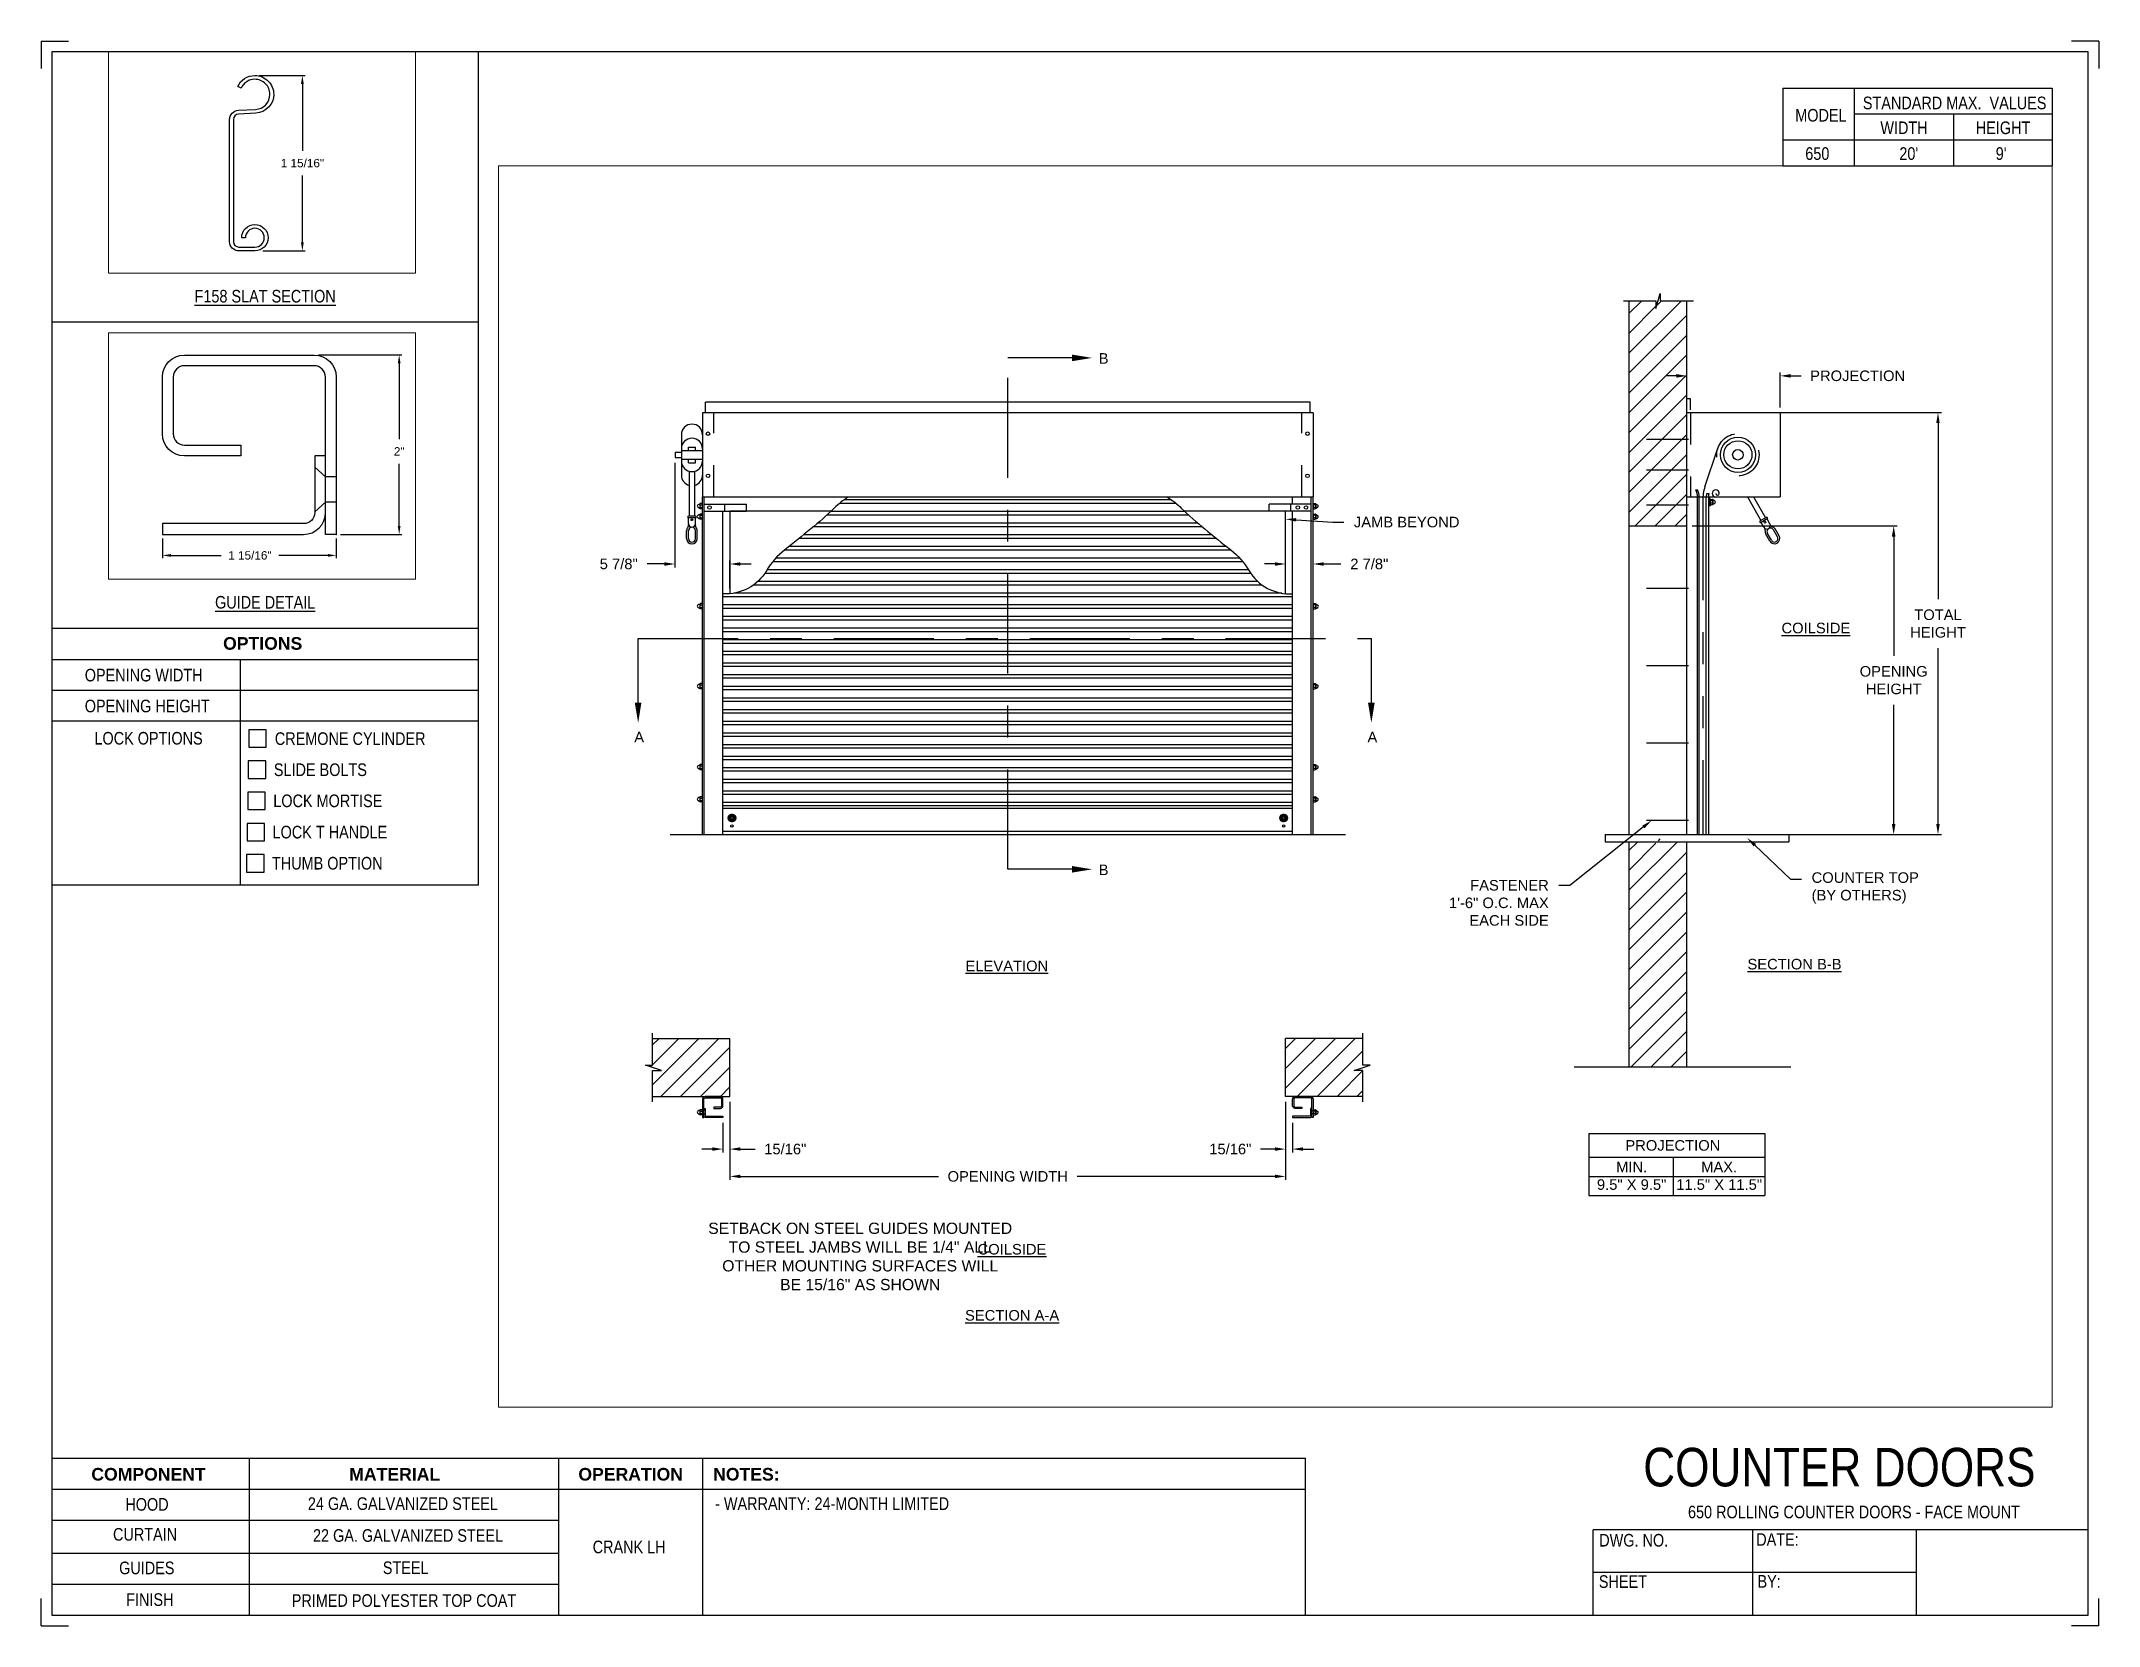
# Paper-space layout '650 CRANK LH' of a CAD drawing. Header units: inches. Extents: x 0.1 to 10.9, y 0.1 to 8.4.
# The model-space entities are those that its viewports show. They can reach past a viewport. Long polylines and large blocks are cut down to what shows.
import ezdxf
from ezdxf import colors
from ezdxf.entities.mleader import LeaderData, LeaderLine
from ezdxf.math import Vec2, Vec3

# ---------------------------------------------------------------- set-up
doc = ezdxf.new("R2010")
doc.units = ezdxf.units.IN
doc.header["$LTSCALE"] = 0.25
doc.header["$MEASUREMENT"] = 0
for name, pattern in [('CENTER', [2, 1.25, -0.25, 0.25, -0.25]), ('CENTER2', [1.125, 0.75, -0.125, 0.125, -0.125]), ('HIDDEN', [0.375, 0.25, -0.125]), ('HIDDEN2', [0.1875, 0.125, -0.0625]), ('PHANTOM', [2.5, 1.25, -0.25, 0.25, -0.25, 0.25, -0.25])]:
    doc.linetypes.add(name, pattern=pattern)
for name, color, linetype in [('ANNOTATIONS', 1, 'Continuous'), ('CRANK LH', 7, 'Continuous'), ('DETAILS', 4, 'Continuous'), ('SECTION CUTS', 6, 'CENTER'), ('TITLE BLOCK', 7, 'Continuous')]:
    doc.layers.add(name, color=color, linetype=linetype)
doc.styles.add('ARIAL', font='arial.ttf', dxfattribs={"height": 0.09375})
doc.styles.add('CADdetails-DIMENSIONS', font='ARIALN.TTF', dxfattribs={"height": 2.38})
doc.styles.get("Standard").update_dxf_attribs({"font": 'romans.shx'})
doc.dimstyles.new('ARIAL', dxfattribs={"dimtxt": 0.09375, "dimasz": 0.09375, "dimexe": 0.03125, "dimexo": 0.046875, "dimgap": 0.09, "dimtad": 0, "dimtih": 1, "dimtoh": 1, "dimdec": 4, "dimzin": 0, "dimdsep": 46, "dimlunit": 4, "dimtxsty": 'ARIAL', "dimcen": 0.09, "dimadec": 0, "dimazin": 0, "dimtfac": 1, "dimtdec": 4, "dimtix": 1, "dimtofl": 0, "dimtmove": 0, "dimatfit": 3, "dimfxl": 0.18, "dimfrac": 2, "dimtolj": 1, "dimtzin": 0, "dimarcsym": 0})
doc.dimstyles.new('STANDARD$0', dxfattribs={"dimtxt": 0.09375, "dimasz": 0.09375, "dimexe": 0.03125, "dimexo": 0.046875, "dimgap": 0.09, "dimtad": 0, "dimtih": 1, "dimtoh": 1, "dimdec": 4, "dimzin": 0, "dimdsep": 46, "dimtxsty": 'ARIAL', "dimcen": 0.09, "dimadec": 0, "dimazin": 0, "dimtfac": 1, "dimtdec": 4, "dimtofl": 0, "dimtmove": 0, "dimatfit": 1, "dimfxl": 1, "dimtolj": 1, "dimtzin": 0, "dimarcsym": 0})
pattern_1 = [(45, (-17.93396, -18.00192), (-0.088388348, 0.088388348), [])]
pattern_2 = [(45, (-18.69422, -18.00192), (-0.08838835, 0.08838835), [])]

psp = doc.layouts.new('650 CRANK LH')

# ---------------------------------------------------------------- texts
at = {"layer": 'TITLE BLOCK', "attachment_point": 2, "style": 'CADdetails-DIMENSIONS'}
for s, width, insert, char_height in [('MODEL', 0.28815, (9.45, 8.068), 0.0664), ('STANDARD MAX.  VALUES', 1.75949, (10.155, 8.133), 0.06641), ('WIDTH', 0.42908, (9.888, 8.002), 0.0664), ('HEIGHT', 0.42908, (10.41, 8.002), 0.0664), ('\\pxqc;650', 0.29952, (9.431, 7.866), 0.0664)]:
    psp.add_mtext_dynamic_manual_height_columns(s, width=width, gutter_width=1.363, heights=[0], dxfattribs=dict(at, insert=insert, char_height=char_height))
at = {"layer": 'TITLE BLOCK', "style": 'CADdetails-DIMENSIONS'}
for s, insert, char_height, width, attachment_point in [("20'", (9.913, 7.866), 0.0664, 1.75949, 2), ("9'", (10.4, 7.866), 0.0664, 1.75949, 2), ('{\\LF158 SLAT SECTION}', (1.248, 7.114), 0.06641, 1.75949, 2), ('{\\LGUIDE DETAIL}', (1.248, 5.5), 0.06641, 1.75949, 2), ('{\\fArial|b1|i0|c0|p34;OPTIONS}', (1.235, 5.283), 0.06641, 1.75949, 2), ('OPENING WIDTH', (0.297, 5.116), 0.06641, 1.30693, 1), ('OPENING HEIGHT', (0.297, 4.953), 0.06641, 1.30693, 1), ('LOCK OPTIONS', (0.348, 4.783), 0.06641, 1.30693, 1), ('CREMONE CYLINDER', (1.299, 4.781), 0.06641, 1.23928, 1), ('SLIDE BOLTS', (1.294, 4.617), 0.06641, 1.53035, 1), ('LOCK MORTISE', (1.291, 4.453), 0.06641, 1.53035, 1), ('LOCK T HANDLE', (1.287, 4.288), 0.06641, 1.53035, 1), ('THUMB OPTION', (1.284, 4.124), 0.06641, 1.53035, 1), ('\\A1;\\pxqc;COUNTER DOORS', (10.642, 1.008), 0.20312, 2.1897, 3), ('{\\fArial|b1|i0|c0|p34;COMPONENT}', (0.633, 0.902), 0.06641, 1.75949, 2), ('{\\fArial|b1|i0|c0|p34;MATERIAL}', (1.931, 0.902), 0.06641, 1.75949, 2), ('{\\fArial|b1|i0|c0|p34;OPERATION}', (3.175, 0.902), 0.06641, 1.75949, 2), ('{\\fArial|b1|i0|c0|p34;NOTES:}', (3.785, 0.902), 0.06641, 1.75949, 2), ('HOOD', (0.625, 0.743), 0.0664, 1.75949, 2), ('  24 GA. GALVANIZED STEEL', (1.953, 0.747), 0.06641, 1.75949, 2), ('\\pxql,t2;- WARRANTY: 24-MONTH LIMITED', (5.176, 0.747), 0.06641, 3.11182, 2), ('650 ROLLING COUNTER DOORS - FACE MOUNT', (9.624, 0.703), 0.06641, 2.79915, 2), ('CURTAIN', (0.615, 0.585), 0.0664, 1.75949, 2), ('  22 GA. GALVANIZED STEEL', (1.98, 0.579), 0.06641, 1.75949, 2), ('DWG. NO.', (8.463, 0.554), 0.0664, 1.75949, 2), ('DATE:', (9.221, 0.558), 0.0664, 1.75949, 2), ('\\P\\PCRANK LH', (3.167, 0.74), 0.0664, 1.75949, 2), ('GUIDES', (0.624, 0.408), 0.0664, 1.75949, 2), ('STEEL', (1.989, 0.409), 0.0664, 1.75949, 2), ('SHEET', (8.406, 0.336), 0.0664, 1.75949, 2), ('BY:', (9.177, 0.337), 0.0664, 1.75949, 2), ('FINISH', (0.64, 0.241), 0.0664, 1.75949, 2), ('PRIMED POLYESTER TOP COAT', (1.98, 0.236), 0.06641, 1.75949, 2)]:
    psp.add_mtext(s, dxfattribs=dict(at, insert=insert, char_height=char_height, width=width, attachment_point=attachment_point))

msp = doc.modelspace()

# ---------------------------------------------------------------- texts
at = {"layer": 'ANNOTATIONS', "char_height": 0.09375, "attachment_point": 2, "style": 'ARIAL'}
for s, insert, width in [('{\\LCOILSIDE}', (186.74487, 242.19346), 1.3823677), ('{\\LELEVATION}', (179.55534, 239.18997), 3.0834986), ('{\\LSECTION B-B}', (186.55482, 239.20594), 1.3823677), ('{\\LCOILSIDE}', (179.60081, 236.6719), 1.3823677), ('{\\LSECTION A-A}', (179.60195, 236.08446), 1.3823677)]:
    msp.add_mtext(s, dxfattribs=dict(at, insert=insert, width=width))
for s, width, insert in [('PROJECTION ', 1.7594917, (185.47357, 237.59496)), ('MIN.\\P9.5" X 9.5" ', 0.6711642, (185.10754, 237.40297)), ('MAX.\\P11.5" X 11.5"', 0.7869326, (185.88519, 237.40297))]:
    msp.add_mtext_dynamic_manual_height_columns(s, width=width, gutter_width=1.36268, heights=[0], dxfattribs=dict(at, insert=insert))
at = {"layer": 'ANNOTATIONS', "linetype": 'Continuous', "insert": (176.90145, 236.86112), "char_height": 0.1, "attachment_point": 1, "style": 'ARIAL'}
msp.add_mtext('\\pxqc;SETBACK ON STEEL GUIDES MOUNTED\\PTO STEEL JAMBS WILL BE 1/4" ALL\\POTHER MOUNTING SURFACES WILL\\PBE 15/16" AS SHOWN', dxfattribs=at)
at = {"layer": 'SECTION CUTS', "style": 'ARIAL'}
for s, p in [('B', (180.37124, 244.49605)), ('A', (176.24391, 241.13043)), ('A', (182.75987, 241.13043)), ('B', (180.37124, 239.95033))]:
    msp.add_text(s, height=0.09375, dxfattribs=at).set_placement(p)

# ---------------------------------------------------------------- blocks, each defined once
blk = doc.blocks.new('*D5')
at = {"layer": 'ANNOTATIONS', "color": 0, "lineweight": -2, "transparency": 16777216}
for p, q in [((170.877, 254.326), (170.877, 254.107)), ((172.814, 254.326), (172.814, 254.107)), ((170.971, 254.138), (171.53, 254.138)), ((172.721, 254.138), (172.173, 254.138))]:
    blk.add_line(p, q, dxfattribs=at)
at = {"layer": 'ANNOTATIONS', "color": 0, "transparency": 16777216}
for points in [[(170.971, 254.154), (170.971, 254.123), (170.877, 254.138)], [(172.721, 254.154), (172.721, 254.123), (172.814, 254.138)]]:
    blk.add_solid(points, dxfattribs=at)
at = {"layer": 'defpoints', "color": 0, "transparency": 16777216}
for p in [(170.877, 254.373), (172.814, 254.373), (170.877, 254.138)]:
    blk.add_point(p, dxfattribs=at)
at = {"layer": 'ANNOTATIONS', "color": 0, "transparency": 16777216, "insert": (171.852, 254.138), "char_height": 0.09375, "attachment_point": 5, "style": 'ARIAL'}
blk.add_mtext('\\A1;1 15/16"', dxfattribs=at)
blk = doc.blocks.new('*D6')
at = {"layer": 'ANNOTATIONS', "color": 0, "lineweight": -2, "transparency": 16777216}
for p, q in [((172.616, 256.373), (173.547, 256.373)), ((173.516, 256.279), (173.516, 255.435)), ((173.516, 254.466), (173.516, 255.161)), ((172.861, 254.373), (173.547, 254.373))]:
    blk.add_line(p, q, dxfattribs=at)
at = {"layer": 'ANNOTATIONS', "color": 0, "transparency": 16777216}
for points in [[(173.5, 256.279), (173.531, 256.279), (173.516, 256.373)], [(173.5, 254.466), (173.531, 254.466), (173.516, 254.373)]]:
    blk.add_solid(points, dxfattribs=at)
at = {"layer": 'defpoints', "color": 0, "transparency": 16777216}
for p in [(172.569, 256.373), (173.516, 256.373), (172.814, 254.373)]:
    blk.add_point(p, dxfattribs=at)
at = {"layer": 'ANNOTATIONS', "color": 0, "transparency": 16777216, "insert": (173.516, 255.298), "char_height": 0.0938, "attachment_point": 5, "style": 'ARIAL'}
blk.add_mtext('\\A1;2"', dxfattribs=at)
blk = doc.blocks.new('*D19')
at = {"layer": 'ANNOTATIONS', "color": 0, "lineweight": -2, "transparency": 16777216}
for p, q in [((177.094, 237.936), (177.094, 237.241)), ((182.032, 237.936), (182.032, 237.241)), ((177.188, 237.272), (178.947, 237.272)), ((181.938, 237.272), (180.18, 237.272))]:
    blk.add_line(p, q, dxfattribs=at)
at = {"layer": 'ANNOTATIONS', "color": 0, "transparency": 16777216}
for points in [[(177.188, 237.288), (177.188, 237.257), (177.094, 237.272)], [(181.938, 237.288), (181.938, 237.257), (182.032, 237.272)]]:
    blk.add_solid(points, dxfattribs=at)
at = {"layer": 'defpoints', "color": 0, "transparency": 16777216}
for p in [(177.094, 237.982), (182.032, 237.982), (182.032, 237.272)]:
    blk.add_point(p, dxfattribs=at)
at = {"layer": 'ANNOTATIONS', "color": 0, "transparency": 16777216, "insert": (179.563, 237.272), "char_height": 0.09375, "width": 2.38041, "attachment_point": 5, "style": 'ARIAL'}
blk.add_mtext('\\A1;OPENING WIDTH', dxfattribs=at)
blk = doc.blocks.new('*D17')
at = {"layer": 'ANNOTATIONS', "color": 0, "lineweight": -2, "transparency": 16777216}
for p, q in [((182.032, 237.936), (182.032, 237.484)), ((182.094, 237.748), (182.094, 237.484)), ((181.938, 237.515), (181.808, 237.515)), ((182.188, 237.515), (182.282, 237.515))]:
    blk.add_line(p, q, dxfattribs=at)
at = {"layer": 'ANNOTATIONS', "color": 0, "transparency": 16777216}
for points in [[(181.938, 237.531), (181.938, 237.5), (182.032, 237.515)], [(182.188, 237.531), (182.188, 237.5), (182.094, 237.515)]]:
    blk.add_solid(points, dxfattribs=at)
at = {"layer": 'defpoints', "color": 0, "transparency": 16777216}
for p in [(182.032, 237.982), (182.094, 237.795), (182.094, 237.515)]:
    blk.add_point(p, dxfattribs=at)
at = {"layer": 'ANNOTATIONS', "color": 0, "transparency": 16777216, "insert": (181.541, 237.515), "char_height": 0.0938, "attachment_point": 5, "style": 'ARIAL'}
blk.add_mtext('\\A1;15/16"', dxfattribs=at)
blk = doc.blocks.new('*D18')
at = {"layer": 'ANNOTATIONS', "color": 0, "lineweight": -2, "transparency": 16777216}
for p, q in [((177.094, 237.936), (177.094, 237.484)), ((177.032, 237.748), (177.032, 237.484)), ((176.938, 237.515), (176.844, 237.515)), ((177.188, 237.515), (177.319, 237.515))]:
    blk.add_line(p, q, dxfattribs=at)
at = {"layer": 'ANNOTATIONS', "color": 0, "transparency": 16777216}
for points in [[(176.938, 237.531), (176.938, 237.5), (177.032, 237.515)], [(177.188, 237.531), (177.188, 237.5), (177.094, 237.515)]]:
    blk.add_solid(points, dxfattribs=at)
at = {"layer": 'defpoints', "color": 0, "transparency": 16777216}
for p in [(177.094, 237.982), (177.032, 237.795), (177.032, 237.515)]:
    blk.add_point(p, dxfattribs=at)
at = {"layer": 'ANNOTATIONS', "color": 0, "transparency": 16777216, "insert": (177.586, 237.515), "char_height": 0.0938, "attachment_point": 5, "style": 'ARIAL'}
blk.add_mtext('\\A1;15/16"', dxfattribs=at)
blk = doc.blocks.new('*X8')
at = {"color": 0, "linetype": 'Continuous'}
for p, q in [((2.144, 5.299), (2.185, 5.339)), ((2.144, 5.304), (2.18, 5.339)), ((2.144, 5.309), (2.174, 5.339)), ((2.145, 5.294), (2.189, 5.338)), ((2.146, 5.317), (2.167, 5.338)), ((2.147, 5.29), (2.193, 5.336)), ((2.149, 5.287), (2.167, 5.305)), ((2.164, 5.274), (2.209, 5.319)), ((2.168, 5.272), (2.211, 5.315)), ((2.172, 5.271), (2.212, 5.311)), ((2.177, 5.271), (2.212, 5.306)), ((2.178, 5.316), (2.196, 5.334)), ((2.183, 5.315), (2.2, 5.332)), ((2.186, 5.313), (2.203, 5.329)), ((2.188, 5.31), (2.205, 5.326)), ((2.189, 5.305), (2.207, 5.323)), ((2.151, 5.284), (2.168, 5.3)), ((2.154, 5.281), (2.17, 5.297)), ((2.157, 5.278), (2.174, 5.295)), ((2.16, 5.276), (2.178, 5.294)), ((2.183, 5.271), (2.212, 5.3)), ((2.191, 5.273), (2.21, 5.293))]:
    blk.add_line(p, q, dxfattribs=at)
blk = doc.blocks.new('*D14')
at = {"layer": 'ANNOTATIONS', "color": 0, "lineweight": -2, "transparency": 16777216}
for p, q in [((185.505, 244.388), (185.411, 244.388)), ((185.598, 244.234), (185.598, 244.419)), ((186.427, 244.108), (186.427, 244.419)), ((186.521, 244.388), (186.614, 244.388))]:
    blk.add_line(p, q, dxfattribs=at)
at = {"layer": 'ANNOTATIONS', "color": 0, "transparency": 16777216}
for points in [[(185.505, 244.404), (185.505, 244.372), (185.598, 244.388)], [(186.521, 244.404), (186.521, 244.372), (186.427, 244.388)]]:
    blk.add_solid(points, dxfattribs=at)
at = {"layer": 'defpoints', "color": 0, "transparency": 16777216}
for p in [(186.427, 244.388), (185.598, 244.187), (186.427, 244.061)]:
    blk.add_point(p, dxfattribs=at)
at = {"layer": 'ANNOTATIONS', "color": 0, "transparency": 16777216, "insert": (187.116, 244.388), "char_height": 0.09375, "attachment_point": 5, "style": 'ARIAL'}
blk.add_mtext('\\A1;PROJECTION', dxfattribs=at)
blk = doc.blocks.new('*D15')
at = {"layer": 'ANNOTATIONS', "color": 0, "lineweight": -2, "transparency": 16777216}
for p, q in [((185.645, 243.054), (187.467, 243.054)), ((187.436, 242.96), (187.436, 241.9)), ((187.436, 240.405), (187.436, 241.465)), ((185.896, 240.311), (187.467, 240.311))]:
    blk.add_line(p, q, dxfattribs=at)
at = {"layer": 'ANNOTATIONS', "color": 0, "transparency": 16777216}
for points in [[(187.42, 242.96), (187.452, 242.96), (187.436, 243.054)], [(187.42, 240.405), (187.452, 240.405), (187.436, 240.311)]]:
    blk.add_solid(points, dxfattribs=at)
at = {"layer": 'defpoints', "color": 0, "transparency": 16777216}
for p in [(185.598, 243.054), (185.849, 240.311), (187.436, 240.311)]:
    blk.add_point(p, dxfattribs=at)
at = {"layer": 'ANNOTATIONS', "color": 0, "transparency": 16777216, "insert": (187.436, 241.683), "char_height": 0.09375, "attachment_point": 5, "style": 'ARIAL'}
blk.add_mtext('\\A1;OPENING \\PHEIGHT', dxfattribs=at)
blk = doc.blocks.new('*D16')
at = {"layer": 'ANNOTATIONS', "color": 0, "lineweight": -2, "transparency": 16777216}
for p, q in [((186.395, 244.061), (187.861, 244.061)), ((187.83, 243.968), (187.83, 242.404)), ((187.83, 240.405), (187.83, 241.969)), ((186.395, 240.311), (187.861, 240.311))]:
    blk.add_line(p, q, dxfattribs=at)
at = {"layer": 'ANNOTATIONS', "color": 0, "transparency": 16777216}
for points in [[(187.814, 243.968), (187.845, 243.968), (187.83, 244.061)], [(187.814, 240.405), (187.845, 240.405), (187.83, 240.311)]]:
    blk.add_solid(points, dxfattribs=at)
at = {"layer": 'defpoints', "color": 0, "transparency": 16777216}
for p in [(186.348, 244.061), (186.348, 240.311), (187.83, 240.311)]:
    blk.add_point(p, dxfattribs=at)
at = {"layer": 'ANNOTATIONS', "color": 0, "transparency": 16777216, "insert": (187.83, 242.186), "char_height": 0.0938, "attachment_point": 5, "style": 'ARIAL'}
blk.add_mtext('\\A1;TOTAL \\PHEIGHT', dxfattribs=at)
blk = doc.blocks.new('*D22')
at = {"layer": 'ANNOTATIONS', "color": 0, "lineweight": -2, "transparency": 16777216}
for p, q in [((176.606, 243.615), (176.606, 242.684)), ((176.512, 242.716), (176.359, 242.716)), ((177.094, 242.499), (177.094, 242.747)), ((177.188, 242.716), (177.282, 242.716))]:
    blk.add_line(p, q, dxfattribs=at)
at = {"layer": 'ANNOTATIONS', "color": 0, "transparency": 16777216}
for points in [[(176.512, 242.731), (176.512, 242.7), (176.606, 242.716)], [(177.188, 242.731), (177.188, 242.7), (177.094, 242.716)]]:
    blk.add_solid(points, dxfattribs=at)
at = {"layer": 'defpoints', "color": 0, "transparency": 16777216}
for p in [(176.606, 243.662), (176.606, 242.716), (177.094, 242.452)]:
    blk.add_point(p, dxfattribs=at)
at = {"layer": 'ANNOTATIONS', "color": 0, "transparency": 16777216, "insert": (176.106, 242.716), "char_height": 0.0938, "attachment_point": 5, "style": 'ARIAL'}
blk.add_mtext('\\A1;5 7/8"', dxfattribs=at)
blk = doc.blocks.new('*D23')
at = {"layer": 'ANNOTATIONS', "color": 0, "lineweight": -2, "transparency": 16777216}
for p, q in [((181.938, 242.716), (181.844, 242.716)), ((182.032, 242.499), (182.032, 242.747)), ((182.276, 242.274), (182.276, 242.747)), ((182.37, 242.716), (182.522, 242.716))]:
    blk.add_line(p, q, dxfattribs=at)
at = {"layer": 'ANNOTATIONS', "color": 0, "transparency": 16777216}
for points in [[(181.938, 242.731), (181.938, 242.7), (182.032, 242.716)], [(182.37, 242.731), (182.37, 242.7), (182.276, 242.716)]]:
    blk.add_solid(points, dxfattribs=at)
at = {"layer": 'defpoints', "color": 0, "transparency": 16777216}
for p in [(182.276, 242.716), (182.032, 242.452), (182.276, 242.227)]:
    blk.add_point(p, dxfattribs=at)
at = {"layer": 'ANNOTATIONS', "color": 0, "transparency": 16777216, "insert": (182.776, 242.716), "char_height": 0.0938, "attachment_point": 5, "style": 'ARIAL'}
blk.add_mtext('\\A1;2 7/8"', dxfattribs=at)
blk = doc.blocks.new('*D58')
at = {"layer": 'ANNOTATIONS', "color": 0, "lineweight": -2, "transparency": 16777216}
for p, q in [((171.954, 259.415), (172.468, 259.415)), ((172.437, 259.321), (172.437, 258.576)), ((172.437, 257.554), (172.437, 258.299)), ((171.996, 257.46), (172.468, 257.46))]:
    blk.add_line(p, q, dxfattribs=at)
at = {"layer": 'ANNOTATIONS', "color": 0, "transparency": 16777216}
for points in [[(172.421, 259.321), (172.452, 259.321), (172.437, 259.415)], [(172.421, 257.554), (172.452, 257.554), (172.437, 257.46)]]:
    blk.add_solid(points, dxfattribs=at)
at = {"layer": 'defpoints', "color": 0, "transparency": 16777216}
for p in [(171.907, 259.415), (171.949, 257.46), (172.437, 257.46)]:
    blk.add_point(p, dxfattribs=at)
at = {"layer": 'ANNOTATIONS', "color": 0, "transparency": 16777216, "insert": (172.437, 258.438), "char_height": 0.09375, "attachment_point": 5, "style": 'ARIAL'}
blk.add_mtext('\\A1;1 15/16"', dxfattribs=at)

# ---------------------------------------------------------------- dimensions: what is measured, and where the dimension line sits
at = {"layer": 'ANNOTATIONS'}
for base, p1, p2, angle, text, picture, middle in [((172.43684, 257.46018), (171.90727, 259.41499), (171.94944, 257.46018), 90, '1 15/16"', '*D58', (172.43684, 258.43759)), ((176.60609, 242.71561), (177.09447, 242.45236), (176.60609, 243.66195), 180, '5 7/8"', '*D22', (176.10609, 242.71561))]:
    dim = msp.add_linear_dim(base=base, p1=p1, p2=p2, angle=angle, text=text, dimstyle='STANDARD$0', dxfattribs=at)
    dim.commit()
    dim.dimension.update_dxf_attribs({"geometry": picture, "text_midpoint": middle, "dimtype": 160})
for base, p2, angle, picture, middle in [((173.51571, 256.37255), (172.56934, 256.37255), 90, '*D6', (173.51571, 255.29795)), ((170.87684, 254.13825), (170.87684, 254.37255), 180, '*D5', (171.85177, 254.13825))]:
    dim = msp.add_linear_dim(base=base, p1=(172.81434, 254.37255), p2=p2, angle=angle, dimstyle='ARIAL', dxfattribs=at)
    dim.commit()
    dim.dimension.update_dxf_attribs({"geometry": picture, "text_midpoint": middle, "dimtype": 160})
for base, p1, p2, text, picture, middle in [((186.42691, 244.38793), (185.59848, 244.1872), (186.42691, 244.06139), 'PROJECTION', '*D14', (187.11602, 244.38793)), ((182.27611, 242.71561), (182.03197, 242.45202), (182.27611, 242.22688), '2 7/8"', '*D23', (182.77611, 242.71561)), ((177.03197, 237.51516), (177.09447, 237.9825), (177.03197, 237.7951), '15/16"', '*D18', (177.58554, 237.51516)), ((182.09447, 237.51516), (182.03197, 237.9825), (182.09447, 237.7951), '15/16"', '*D17', (181.54089, 237.51516))]:
    dim = msp.add_linear_dim(base=base, p1=p1, p2=p2, text=text, dimstyle='STANDARD$0', dxfattribs=at)
    dim.commit()
    dim.dimension.update_dxf_attribs({"geometry": picture, "text_midpoint": middle, "dimtype": 160})
for base, p1, p2, text, picture, middle in [((187.8298, 240.31139), (186.34848, 244.06139), (186.34848, 240.31139), 'TOTAL \\PHEIGHT', '*D16', (187.8298, 242.18639)), ((187.43605, 240.31139), (185.59848, 243.05419), (185.84878, 240.31139), 'OPENING \\PHEIGHT', '*D15', (187.43605, 241.68279))]:
    dim = msp.add_linear_dim(base=base, p1=p1, p2=p2, angle=90, text=text, dimstyle='STANDARD$0', dxfattribs=at)
    dim.commit()
    dim.dimension.update_dxf_attribs({"geometry": picture, "text_midpoint": middle})
dim = msp.add_linear_dim(base=(182.03197, 237.27229), p1=(177.09447, 237.9825), p2=(182.03197, 237.9825), text='OPENING WIDTH', dimstyle='STANDARD$0', dxfattribs=at)
dim.commit()
dim.dimension.update_dxf_attribs({"geometry": '*D19', "text_midpoint": (179.56322, 237.27229)})

# ---------------------------------------------------------------- hatches: boundary and pattern name
at = {"layer": 'CRANK LH', "linetype": 'Continuous'}
h = msp.add_hatch(dxfattribs=at)
h.set_pattern_fill('ANSI31', color=256, style=0)
h.set_pattern_definition(pattern_1)
h.paths.add_polyline_path([(185.59848, 244.32132), (185.59848, 245.05591), (185.36198, 245.05591), (185.36198, 245.12057), (185.32357, 244.98721), (185.32357, 245.05591), (185.08285, 245.05591), (185.08285, 244.50561)])
h.paths.add_polyline_path([(185.08285, 244.50561), (185.08285, 243.05419), (185.59848, 243.05419), (185.59848, 244.30756), (185.59848, 244.32132)])
h = msp.add_hatch(dxfattribs=at)
h.set_pattern_fill('ANSI31', color=256, style=0)
h.set_pattern_definition(pattern_1)
h.paths.add_polyline_path([(185.59848, 240.24739), (185.36198, 240.24739), (185.36198, 240.31205), (185.32357, 240.17869), (185.32357, 240.24739), (185.08285, 240.24739), (185.08285, 238.24567), (185.59848, 238.24567)])
at = {"layer": 'CRANK LH'}
h = msp.add_hatch(dxfattribs=at)
h.set_pattern_fill('ANSI31', color=256, style=0)
h.set_pattern_definition(pattern_2)
h.paths.add_polyline_path([(177.09447, 238.49812), (176.40697, 238.49812), (176.40697, 238.26092), (176.34286, 238.26092), (176.48493, 238.21402), (176.40697, 238.21402), (176.40697, 237.9825), (177.09447, 237.9825), (177.09447, 238.145)])
h = msp.add_hatch(dxfattribs=at)
h.set_pattern_fill('ANSI31', color=256, style=0)
h.set_pattern_definition(pattern_2)
h.paths.add_polyline_path([(182.78357, 238.26092), (182.71947, 238.26092), (182.71947, 238.49812), (182.03197, 238.49812), (182.03197, 237.9825), (182.05014, 237.9825), (182.71947, 237.9825), (182.71947, 238.21402), (182.6415, 238.21402)])

# ---------------------------------------------------------------- linework, layer by layer
at = {"layer": 'ANNOTATIONS'}
for p, q in [((184.72736, 237.65439), (184.72736, 237.10302)), ((184.72736, 237.65439), (186.29247, 237.65439)), ((186.29247, 237.65439), (186.29247, 237.10302)), ((184.72736, 237.44292), (186.29247, 237.44292)), ((185.47773, 237.44292), (185.47773, 237.10302)), ((184.72736, 237.27297), (186.29247, 237.27297)), ((184.72736, 237.10302), (186.29247, 237.10302))]:
    msp.add_line(p, q, dxfattribs=at)
at = {"layer": 'CRANK LH', "linetype": 'Continuous'}
for p, q in [((185.03646, 245.05591), (185.32357, 245.05591)), ((185.08285, 245.05591), (185.08285, 240.31139)), ((185.32357, 244.98721), (185.36198, 245.12057)), ((185.32357, 245.05591), (185.32357, 244.98721)), ((185.36198, 245.12057), (185.36198, 245.05591)), ((185.36198, 245.05591), (185.65717, 245.05591)), ((185.59848, 240.31139), (185.59848, 245.05591)), ((182.25072, 244.15314), (176.87572, 244.15314)), ((176.87572, 244.05939), (176.87572, 244.15314)), ((182.25072, 244.05939), (182.25072, 244.15314)), ((185.59848, 244.1872), (185.6272, 244.1872)), ((185.6272, 244.1872), (185.6272, 244.08749)), ((182.27611, 244.05939), (176.85032, 244.05939)), ((176.85032, 244.05939), (176.85032, 243.31139)), ((182.27611, 244.05939), (182.27611, 243.31139)), ((185.59848, 244.06139), (186.42691, 244.06139)), ((186.42691, 244.06139), (186.42691, 243.31139)), ((176.66282, 243.86508), (176.66282, 243.5057)), ((176.72532, 243.72445), (176.72532, 243.7557)), ((176.78782, 243.72445), (176.78782, 243.7557)), ((176.85032, 243.86508), (176.85032, 243.5057)), ((176.60609, 243.70883), (176.60609, 243.66195)), ((176.72532, 243.61508), (176.72532, 243.64633)), ((176.78782, 243.61508), (176.78782, 243.64633)), ((185.75873, 243.40047), (185.87407, 243.74579)), ((176.73314, 243.53982), (176.73314, 243.14055)), ((176.78001, 243.53982), (176.78001, 243.14055)), ((176.81826, 243.24577), (176.80927, 243.24058)), ((176.81878, 243.21494), (176.80928, 243.22041)), ((176.82691, 243.24821), (176.82682, 243.2121)), ((176.84737, 243.20706), (176.83008, 243.20706)), ((176.83011, 243.21878), (176.8471, 243.21878)), ((176.83049, 243.24221), (176.84726, 243.24221)), ((176.84699, 243.25393), (176.83089, 243.25393)), ((176.85032, 240.31139), (176.85032, 243.31139)), ((176.85032, 243.31139), (182.27611, 243.31139)), ((176.86595, 240.31139), (176.86595, 243.31139)), ((176.86595, 243.24889), (177.24095, 243.24889)), ((177.04759, 243.18639), (177.04759, 243.24889)), ((177.24095, 243.18639), (177.24095, 243.24889)), ((181.05909, 243.25394), (178.06734, 243.25394)), ((181.01866, 243.28519), (178.10777, 243.28519)), ((182.26048, 243.24889), (181.88548, 243.24889)), ((181.88548, 243.18639), (181.88548, 243.24889)), ((182.07884, 243.18639), (182.07884, 243.24889)), ((182.09447, 243.24889), (182.09447, 243.31139)), ((182.26048, 240.31139), (182.26048, 243.31139)), ((182.27611, 240.31139), (182.27611, 243.31139)), ((182.27906, 243.20706), (182.29635, 243.20706)), ((182.29594, 243.24221), (182.27917, 243.24221)), ((182.29633, 243.21878), (182.27933, 243.21878)), ((182.27945, 243.25393), (182.29554, 243.25393)), ((182.29952, 243.24821), (182.29961, 243.2121)), ((182.30765, 243.21494), (182.31715, 243.22041)), ((182.30817, 243.24577), (182.31716, 243.24058)), ((185.59848, 243.31139), (186.42691, 243.31139)), ((185.67691, 243.37389), (185.69253, 243.37389)), ((185.67691, 243.31139), (185.70816, 243.31139)), ((185.69253, 240.31139), (185.69253, 243.31139)), ((185.70816, 240.31139), (185.70816, 243.31139)), ((185.70816, 243.31139), (185.77066, 243.31139)), ((185.77066, 240.31139), (185.77066, 243.31139)), ((185.77066, 243.31139), (185.79019, 243.31139)), ((185.77463, 243.34264), (185.79416, 243.34264)), ((185.79019, 243.31139), (185.79019, 240.31139)), ((185.80582, 243.29825), (185.79019, 243.29825)), ((185.79019, 243.23575), (185.80582, 243.23575)), ((185.80582, 243.23575), (185.80582, 243.29825)), ((185.80877, 243.24356), (185.82606, 243.24356)), ((185.82565, 243.27872), (185.80888, 243.27872)), ((185.82603, 243.25528), (185.80904, 243.25528)), ((185.80915, 243.29044), (185.82525, 243.29044)), ((185.82923, 243.28471), (185.82932, 243.24861)), ((185.83735, 243.25144), (185.84686, 243.25692)), ((185.83788, 243.28227), (185.84687, 243.27708)), ((186.13605, 243.31139), (186.25631, 243.1031)), ((186.19018, 243.31139), (186.2969, 243.12654)), ((176.78782, 243.12493), (176.72532, 243.12493)), ((176.72532, 243.07456), (176.72532, 243.12493)), ((176.78782, 243.07456), (176.78782, 243.12493)), ((176.81826, 243.15202), (176.80927, 243.14683)), ((176.81878, 243.12119), (176.80928, 243.12666)), ((176.82691, 243.15446), (176.82682, 243.11835)), ((176.84737, 243.11331), (176.83008, 243.11331)), ((176.83011, 243.12503), (176.8471, 243.12503)), ((176.83049, 243.14846), (176.84726, 243.14846)), ((176.84699, 243.16018), (176.83089, 243.16018)), ((176.86595, 243.18639), (177.24095, 243.18639)), ((177.03197, 240.31139), (177.03197, 243.18639)), ((177.09447, 243.18439), (177.09447, 242.45236)), ((177.99171, 243.18439), (177.09447, 243.18439)), ((181.28991, 243.04671), (177.83652, 243.04671)), ((181.25291, 243.07796), (177.87353, 243.07796)), ((181.1713, 243.15033), (177.95513, 243.15033)), ((181.1377, 243.18158), (177.98874, 243.18158)), ((182.03197, 243.18439), (181.13472, 243.18439)), ((182.26048, 243.18639), (181.88548, 243.18639)), ((182.03197, 242.45202), (182.03197, 243.18439)), ((182.09447, 240.31139), (182.09447, 243.18639)), ((182.27906, 243.11331), (182.29635, 243.11331)), ((182.29594, 243.14846), (182.27917, 243.14846)), ((182.29633, 243.12503), (182.27933, 243.12503)), ((182.27945, 243.16018), (182.29554, 243.16018)), ((182.29952, 243.15446), (182.29961, 243.11835)), ((182.30765, 243.12119), (182.31715, 243.12666)), ((182.30817, 243.15202), (182.31716, 243.14683)), ((185.08285, 243.05419), (185.59848, 243.05419)), ((186.31148, 243.11691), (186.25735, 243.08566)), ((186.28253, 243.04204), (186.25735, 243.08566)), ((186.33666, 243.07329), (186.31148, 243.11691)), ((186.41697, 242.96544), (186.38144, 243.02698)), ((176.7097, 242.941), (176.7097, 243.01206)), ((176.72532, 242.941), (176.72532, 243.01206)), ((176.80345, 242.941), (176.80345, 243.01206)), ((181.548, 242.83948), (177.57843, 242.83948)), ((181.50836, 242.87073), (177.61807, 242.87073)), ((181.41751, 242.9431), (177.70892, 242.9431)), ((181.37869, 242.97435), (177.74774, 242.97435)), ((186.33578, 242.91856), (186.30025, 242.98011)), ((186.34931, 242.92638), (186.31378, 242.98792)), ((181.703, 242.6635), (177.42343, 242.6635)), ((181.65228, 242.73587), (177.47415, 242.73587)), ((181.62549, 242.76712), (177.50094, 242.76712)), ((181.8239, 242.52864), (177.30253, 242.52864)), ((181.78537, 242.55989), (177.34106, 242.55989)), ((181.72256, 242.63225), (177.40387, 242.63225)), ((176.81907, 242.35514), (176.81008, 242.34995)), ((176.8196, 242.32431), (176.81009, 242.32978)), ((176.82773, 242.35758), (176.82763, 242.32148)), ((176.84818, 242.31643), (176.83089, 242.31643)), ((176.83092, 242.32815), (176.84791, 242.32815)), ((176.8313, 242.35159), (176.84808, 242.35159)), ((176.8478, 242.36331), (176.8317, 242.36331)), ((182.09447, 242.42502), (177.03197, 242.42502)), ((182.09447, 242.35266), (177.03197, 242.35266)), ((182.09447, 242.32141), (177.03197, 242.32141)), ((181.99803, 242.45627), (177.1284, 242.45627)), ((182.27988, 242.31643), (182.29717, 242.31643)), ((182.29676, 242.35159), (182.27998, 242.35159)), ((182.29714, 242.32815), (182.28014, 242.32815)), ((182.28026, 242.36331), (182.29635, 242.36331)), ((182.30033, 242.35758), (182.30042, 242.32148)), ((182.30846, 242.32431), (182.31796, 242.32978)), ((182.30898, 242.35514), (182.31797, 242.34995)), ((182.09447, 242.24905), (177.03197, 242.24905)), ((182.09447, 242.2178), (177.03197, 242.2178)), ((182.09447, 242.14543), (177.03197, 242.14543)), ((182.09447, 242.11418), (177.03197, 242.11418)), ((182.09447, 242.04182), (177.03197, 242.04182)), ((182.09447, 242.01057), (177.03197, 242.01057)), ((182.09447, 241.9382), (177.03197, 241.9382)), ((182.09447, 241.90695), (177.03197, 241.90695)), ((182.09447, 241.83459), (177.03197, 241.83459)), ((182.09447, 241.80334), (177.03197, 241.80334)), ((176.81826, 241.64431), (176.80927, 241.63911)), ((176.81878, 241.61348), (176.80928, 241.61895)), ((176.82691, 241.64674), (176.82682, 241.61064)), ((176.84737, 241.6056), (176.83008, 241.6056)), ((176.83011, 241.61731), (176.8471, 241.61731)), ((176.83049, 241.64075), (176.84726, 241.64075)), ((176.84699, 241.65247), (176.83089, 241.65247)), ((182.09447, 241.73097), (177.03197, 241.73097)), ((182.09447, 241.69972), (177.03197, 241.69972)), ((182.09447, 241.62736), (177.03197, 241.62736)), ((182.09447, 241.59611), (177.03197, 241.59611)), ((182.27906, 241.6056), (182.29635, 241.6056)), ((182.29594, 241.64075), (182.27917, 241.64075)), ((182.29633, 241.61731), (182.27933, 241.61731)), ((182.27945, 241.65247), (182.29554, 241.65247)), ((182.29952, 241.64674), (182.29961, 241.61064)), ((182.30765, 241.61348), (182.31715, 241.61895)), ((182.30817, 241.64431), (182.31716, 241.63911)), ((182.09447, 241.52374), (177.03197, 241.52374)), ((182.09447, 241.49249), (177.03197, 241.49249)), ((182.09447, 241.42013), (177.03197, 241.42013)), ((182.09447, 241.38888), (177.03197, 241.38888)), ((182.09447, 241.31651), (177.03197, 241.31651)), ((182.09447, 241.28526), (177.03197, 241.28526)), ((182.09447, 241.2129), (177.03197, 241.2129)), ((182.09447, 241.18165), (177.03197, 241.18165)), ((182.09447, 241.10929), (177.03197, 241.10929)), ((182.09447, 241.07804), (177.03197, 241.07804)), ((176.81826, 240.92556), (176.80927, 240.92036)), ((176.81878, 240.89473), (176.80928, 240.9002)), ((176.82691, 240.92799), (176.82682, 240.89189)), ((176.84737, 240.88685), (176.83008, 240.88685)), ((176.83011, 240.89856), (176.8471, 240.89856)), ((176.83049, 240.922), (176.84726, 240.922)), ((176.84699, 240.93372), (176.83089, 240.93372)), ((182.09447, 241.00567), (177.03197, 241.00567)), ((182.09447, 240.97442), (177.03197, 240.97442)), ((182.09447, 240.9052), (177.03197, 240.9052)), ((182.09447, 240.87395), (177.03197, 240.87395)), ((182.27906, 240.88685), (182.29635, 240.88685)), ((182.29594, 240.922), (182.27917, 240.922)), ((182.29633, 240.89856), (182.27933, 240.89856)), ((182.27945, 240.93372), (182.29554, 240.93372)), ((182.29952, 240.92799), (182.29961, 240.89189)), ((182.30765, 240.89473), (182.31715, 240.9002)), ((182.30817, 240.92556), (182.31716, 240.92036)), ((176.84699, 240.64733), (176.83089, 240.64733)), ((182.09447, 240.80158), (177.03197, 240.80158)), ((182.09447, 240.77033), (177.03197, 240.77033)), ((182.09447, 240.69797), (177.03197, 240.69797)), ((182.09447, 240.66672), (177.03197, 240.66672)), ((182.27945, 240.64733), (182.29554, 240.64733)), ((176.81826, 240.63916), (176.80927, 240.63397)), ((176.81878, 240.60833), (176.80928, 240.6138)), ((176.82691, 240.6416), (176.82682, 240.60549)), ((176.84737, 240.60045), (176.83008, 240.60045)), ((176.83011, 240.61217), (176.8471, 240.61217)), ((176.83049, 240.63561), (176.84726, 240.63561)), ((182.09447, 240.5973), (177.03197, 240.5973)), ((182.09447, 240.56605), (177.03197, 240.56605)), ((182.09447, 240.54114), (177.03197, 240.54114)), ((182.27906, 240.60045), (182.29635, 240.60045)), ((182.29594, 240.63561), (182.27917, 240.63561)), ((182.29633, 240.61217), (182.27933, 240.61217)), ((182.29952, 240.6416), (182.29961, 240.60549)), ((182.30765, 240.60833), (182.31715, 240.6138)), ((182.30817, 240.63916), (182.31716, 240.63397)), ((182.09447, 240.33845), (177.03197, 240.33845)), ((184.8735, 240.31139), (186.50473, 240.31139)), ((184.8735, 240.31139), (184.8735, 240.24739)), ((186.50473, 240.31139), (186.50473, 240.24739)), ((184.8735, 240.24739), (186.50473, 240.24739)), ((185.08285, 240.24739), (185.08285, 238.24604)), ((185.59848, 238.24604), (185.59848, 240.24739)), ((176.40697, 238.26092), (176.40697, 238.545)), ((182.71947, 238.26092), (182.71947, 238.545)), ((176.48493, 238.21402), (176.34286, 238.26092)), ((176.34286, 238.26092), (176.40697, 238.26092)), ((176.40697, 237.93562), (176.40697, 238.21402)), ((176.40697, 238.21402), (176.48493, 238.21402)), ((182.6415, 238.21402), (182.78357, 238.26092)), ((182.71947, 238.21402), (182.6415, 238.21402)), ((182.78357, 238.26092), (182.71947, 238.26092)), ((182.71947, 237.93562), (182.71947, 238.21402)), ((184.5971, 238.24604), (186.52083, 238.24604)), ((176.81826, 237.85725), (176.80927, 237.85206)), ((176.81878, 237.82642), (176.80928, 237.83189)), ((176.82691, 237.85969), (176.82682, 237.82358)), ((176.84737, 237.81854), (176.83008, 237.81854)), ((176.83011, 237.83026), (176.8471, 237.83026)), ((176.83049, 237.85369), (176.84726, 237.85369)), ((176.84699, 237.86541), (176.83089, 237.86541)), ((176.85033, 237.85994), (176.85032, 237.82379)), ((176.85032, 237.85516), (176.86157, 237.85516)), ((176.85032, 237.82879), (176.86157, 237.82879)), ((176.87282, 237.86541), (176.86157, 237.85516)), ((176.87282, 237.81854), (176.86157, 237.82879)), ((182.25361, 237.86541), (182.26486, 237.85516)), ((182.25361, 237.81854), (182.26486, 237.82879)), ((182.27611, 237.85516), (182.26486, 237.85516)), ((182.27611, 237.82879), (182.26486, 237.82879)), ((182.2761, 237.85994), (182.27611, 237.82379)), ((182.27906, 237.81854), (182.29635, 237.81854)), ((182.29594, 237.85369), (182.27917, 237.85369)), ((182.29633, 237.83026), (182.27933, 237.83026)), ((182.27945, 237.86541), (182.29554, 237.86541)), ((182.29952, 237.85969), (182.29961, 237.82358)), ((182.30765, 237.82642), (182.31715, 237.83189)), ((182.30817, 237.85725), (182.31716, 237.85206))]:
    msp.add_line(p, q, dxfattribs=at)
at = {"layer": 'CRANK LH', "linetype": 'HIDDEN'}
for p, q in [((176.94993, 243.31139), (176.94993, 244.05939)), ((176.94993, 243.31139), (176.94993, 244.05939)), ((182.1765, 243.31139), (182.1765, 244.05939))]:
    msp.add_line(p, q, dxfattribs=at)
at = {"layer": 'CRANK LH', "linetype": 'HIDDEN2'}
msp.add_line((185.62973, 244.06139), (185.62973, 243.31139), dxfattribs=at)
at = {"layer": 'CRANK LH', "linetype": 'PHANTOM'}
for p, q in [((176.72532, 243.7557), (176.78782, 243.7557)), ((176.60609, 243.70883), (176.66282, 243.70883)), ((176.60609, 243.66195), (176.66282, 243.66195)), ((176.66282, 243.72445), (176.85032, 243.72445)), ((176.66282, 243.64633), (176.85032, 243.64633)), ((176.72532, 243.61508), (176.78782, 243.61508)), ((185.73941, 243.28167), (185.73941, 240.31139))]:
    msp.add_line(p, q, dxfattribs=at)
at = {"layer": 'CRANK LH', "linetype": 'CENTER2', "ltscale": 0.7}
for p, q in [((185.6129, 243.8215), (185.20665, 243.8215)), ((185.6129, 243.55128), (185.20665, 243.55128)), ((185.6129, 243.2399), (185.20665, 243.2399)), ((185.6129, 242.49889), (185.20665, 242.49889)), ((185.6129, 241.81139), (185.20665, 241.81139)), ((185.6129, 241.12389), (185.20665, 241.12389)), ((185.6129, 240.43639), (185.20665, 240.43639))]:
    msp.add_line(p, q, dxfattribs=at)
at = {"layer": 'CRANK LH'}
for p, q in [((176.78782, 243.14055), (176.72532, 243.14055)), ((186.30367, 243.13044), (186.24954, 243.09919)), ((176.78782, 242.941), (176.78782, 243.01206)), ((186.40344, 242.95763), (186.36791, 243.01917)), ((176.56322, 240.31139), (182.56322, 240.31139)), ((176.40697, 238.49812), (177.09447, 238.49812)), ((177.09447, 237.9825), (177.09447, 238.49812)), ((182.03197, 237.9825), (182.03197, 238.49812)), ((182.71947, 238.49812), (182.03197, 238.49812)), ((176.40697, 237.9825), (177.09447, 237.9825)), ((182.71947, 237.9825), (182.03197, 237.9825))]:
    msp.add_line(p, q, dxfattribs=at)
at = {"layer": 'CRANK LH', "linetype": 'Continuous'}
for points in [[(178.1433, 243.30939, 0.04994125), (178.02122, 243.21264, -0.02135943), (177.81277, 243.02714, -0.00459955), (177.58116, 242.84164, 0.09348756), (177.41904, 242.65614, -0.28353071), (177.03197, 242.45146, 0.72847355)], [(180.98313, 243.30939, -0.04994125), (181.10521, 243.21264, 0.02135943), (181.31366, 243.02714, 0.00459955), (181.54527, 242.84164, -0.09348756), (181.70739, 242.65614, 0.28353071), (182.09447, 242.45146, -0.72847355)]]:
    msp.add_lwpolyline(points, format="xyb", dxfattribs=at)
at = {"layer": 'CRANK LH'}
for points in [[(176.86157, 237.7951), (176.86157, 237.95963, -0.41421356), (176.87329, 237.97135), (177.009, 237.97135, -0.41421356), (177.02072, 237.95963), (177.02072, 237.9001, -0.41421356), (177.009, 237.88838), (176.94993, 237.88838), (176.94993, 237.87713), (177.009, 237.87713, 0.41421356), (177.03197, 237.9001), (177.03197, 237.95963, 0.41421356), (177.009, 237.9826), (176.87329, 237.9826, 0.41421356), (176.85032, 237.95963), (176.85032, 237.7951)], [(182.26486, 237.7951), (182.26486, 237.95963, 0.41421356), (182.25314, 237.97135), (182.11743, 237.97135, 0.41421356), (182.10572, 237.95963), (182.10572, 237.9001, 0.41421356), (182.11743, 237.88838), (182.1765, 237.88838), (182.1765, 237.87713), (182.11743, 237.87713, -0.41421356), (182.09447, 237.9001), (182.09447, 237.95963, -0.41421356), (182.11743, 237.9826), (182.25314, 237.9826, -0.41421356), (182.27611, 237.95963), (182.27611, 237.7951)], [(177.03197, 237.7951), (176.88454, 237.7951, -0.41421356), (176.86157, 237.81807), (176.86157, 237.87713), (176.87282, 237.87713), (176.87282, 237.81807, 0.41421356), (176.88454, 237.80635), (177.03197, 237.80635)], [(182.09447, 237.7951), (182.24189, 237.7951, 0.41421356), (182.26486, 237.81807), (182.26486, 237.87713), (182.25361, 237.87713), (182.25361, 237.81807, -0.41421356), (182.24189, 237.80635), (182.09447, 237.80635)]]:
    msp.add_lwpolyline(points, format="xyb", close=True, dxfattribs=at)
at = {"layer": 'CRANK LH', "linetype": 'Continuous'}
for centre, radius in [((176.90013, 243.87389), 0.01562), ((176.90013, 243.87389), 0.01562), ((182.2263, 243.87389), 0.01562), ((182.2263, 243.87389), 0.01562), ((186.05191, 243.68639), 0.15625), ((186.05191, 243.68639), 0.125), ((186.05191, 243.68639), 0.04685), ((176.90013, 243.49889), 0.01562), ((176.90013, 243.49889), 0.01562), ((182.2263, 243.49889), 0.01562), ((182.2263, 243.49889), 0.01562), ((176.91282, 243.21764), 0.01562), ((182.14134, 243.21764), 0.01562), ((182.21361, 243.21764), 0.01562), ((176.75657, 243.1093), 0.00781), ((186.29223, 243.08775), 0.00781), ((177.11174, 240.45826), 0.0344), ((177.11174, 240.45826), 0.01114), ((182.01469, 240.45826), 0.0344), ((182.01469, 240.45826), 0.01114), ((177.11174, 240.38738), 0.01114), ((182.01469, 240.38738), 0.01114)]:
    msp.add_circle(centre, radius, dxfattribs=at)
at = {"layer": 'CRANK LH', "linetype": 'HIDDEN'}
msp.add_circle((186.05191, 243.68639), 0.1875, dxfattribs=at)
at = {"layer": 'CRANK LH', "linetype": 'Continuous'}
for centre, radius, start, end in [((176.75657, 243.86508), 0.09375, 0, 180), ((176.75657, 243.74018), 0.09375, 0, 180), ((176.75657, 243.63059), 0.09375, 180, 0), ((176.75657, 243.5057), 0.09375, 180, 255.522488), ((176.75657, 243.5057), 0.09375, 284.477512, 0), ((186.11441, 243.28167), 0.375, 161.529967, 180), ((176.81525, 243.2305), 0.01172, 120.664607, 239.400072), ((176.82697, 243.2305), 0.01758, 90.184042, 119.68122), ((176.82697, 243.2305), 0.01758, 242.263062, 269.396152), ((176.83348, 243.21283), 0.0067, 117.308129, 239.509767), ((176.83335, 243.24798), 0.00644, 112.427996, 243.626692), ((176.8504, 243.2305), 0.02344, 150, 210), ((176.84339, 243.24798), 0.00695, 303.947004, 58.858046), ((176.84326, 243.21283), 0.00708, 305.441007, 57.149167), ((176.82697, 243.2305), 0.02344, 330, 30), ((182.29947, 243.2305), 0.02344, 150, 210), ((182.28304, 243.24798), 0.00695, 121.141954, 236.052996), ((182.28317, 243.21283), 0.00708, 122.850833, 234.558993), ((182.29308, 243.24798), 0.00644, 296.373308, 67.572004), ((182.29296, 243.21283), 0.0067, 300.490233, 62.691871), ((182.27603, 243.2305), 0.02344, 330, 30), ((182.29947, 243.2305), 0.01758, 60.31878, 89.815958), ((182.29947, 243.2305), 0.01758, 270.603848, 297.736938), ((182.31118, 243.2305), 0.01172, 300.599928, 59.335393), ((185.57854, 243.31609), 0.11409, 357.636172, 30.436314), ((185.59417, 243.31609), 0.11409, 357.636172, 30.436314), ((185.89566, 243.31139), 0.125, 165.522488, 180), ((185.91519, 243.31139), 0.125, 165.522488, 180), ((185.82917, 243.267), 0.02344, 150, 210), ((185.81275, 243.28449), 0.00695, 121.141954, 236.052996), ((185.81288, 243.24933), 0.00708, 122.850833, 234.558993), ((185.85507, 243.34264), 0.03125, 0, 180), ((185.85507, 243.34264), 0.03125, 180, 270), ((185.82279, 243.28449), 0.00644, 296.373308, 67.572004), ((185.82266, 243.24933), 0.0067, 300.490233, 62.691871), ((185.80574, 243.267), 0.02344, 330, 30), ((185.82917, 243.267), 0.01758, 60.31878, 89.815958), ((185.82917, 243.267), 0.01758, 270.603848, 297.736938), ((185.84089, 243.267), 0.01172, 300.599928, 59.335393), ((185.87069, 243.34264), 0.01562, 180, 0), ((176.81525, 243.13675), 0.01172, 120.664607, 239.400072), ((176.82697, 243.13675), 0.01758, 90.184042, 119.68122), ((176.82697, 243.13675), 0.01758, 242.263062, 269.396152), ((176.83348, 243.11908), 0.0067, 117.308129, 239.509767), ((176.83335, 243.15423), 0.00644, 112.427996, 243.626692), ((176.8504, 243.13675), 0.02344, 150, 210), ((176.84339, 243.15423), 0.00695, 303.947004, 58.858046), ((176.84326, 243.11908), 0.00708, 305.441007, 57.149167), ((176.82697, 243.13675), 0.02344, 330, 30), ((182.29947, 243.13675), 0.02344, 150, 210), ((182.28304, 243.15423), 0.00695, 121.141954, 236.052996), ((182.28317, 243.11908), 0.00708, 122.850833, 234.558993), ((182.29308, 243.15423), 0.00644, 296.373308, 67.572004), ((182.29296, 243.11908), 0.0067, 300.490233, 62.691871), ((182.27603, 243.13675), 0.02344, 330, 30), ((182.29947, 243.13675), 0.01758, 60.31878, 89.815958), ((182.29947, 243.13675), 0.01758, 270.603848, 297.736938), ((182.31118, 243.13675), 0.01172, 300.599928, 59.335393), ((176.81606, 242.33987), 0.01172, 120.664607, 239.400072), ((176.82778, 242.33987), 0.01758, 90.184042, 119.68122), ((176.82778, 242.33987), 0.01758, 242.263062, 269.396152), ((176.83429, 242.3222), 0.0067, 117.308129, 239.509767), ((176.83416, 242.35736), 0.00644, 112.427996, 243.626692), ((176.85122, 242.33987), 0.02344, 150, 210), ((176.8442, 242.35736), 0.00695, 303.947004, 58.858046), ((176.84407, 242.3222), 0.00708, 305.441007, 57.149167), ((176.82778, 242.33987), 0.02344, 330, 30), ((182.30028, 242.33987), 0.02344, 150, 210), ((182.28385, 242.35736), 0.00695, 121.141954, 236.052996), ((182.28398, 242.3222), 0.00708, 122.850833, 234.558993), ((182.2939, 242.35736), 0.00644, 296.373308, 67.572004), ((182.29377, 242.3222), 0.0067, 300.490233, 62.691871), ((182.27684, 242.33987), 0.02344, 330, 30), ((182.30028, 242.33987), 0.01758, 60.31878, 89.815958), ((182.30028, 242.33987), 0.01758, 270.603848, 297.736938), ((182.312, 242.33987), 0.01172, 300.599928, 59.335393), ((176.81525, 241.62903), 0.01172, 120.664607, 239.400072), ((176.82697, 241.62903), 0.01758, 90.184042, 119.68122), ((176.82697, 241.62903), 0.01758, 242.263062, 269.396152), ((176.83348, 241.61137), 0.0067, 117.308129, 239.509767), ((176.83335, 241.64652), 0.00644, 112.427996, 243.626692), ((176.8504, 241.62903), 0.02344, 150, 210), ((176.84339, 241.64652), 0.00695, 303.947004, 58.858046), ((176.84326, 241.61137), 0.00708, 305.441007, 57.149167), ((176.82697, 241.62903), 0.02344, 330, 30), ((182.29947, 241.62903), 0.02344, 150, 210), ((182.28304, 241.64652), 0.00695, 121.141954, 236.052996), ((182.28317, 241.61137), 0.00708, 122.850833, 234.558993), ((182.29308, 241.64652), 0.00644, 296.373308, 67.572004), ((182.29296, 241.61137), 0.0067, 300.490233, 62.691871), ((182.27603, 241.62903), 0.02344, 330, 30), ((182.29947, 241.62903), 0.01758, 60.31878, 89.815958), ((182.29947, 241.62903), 0.01758, 270.603848, 297.736938), ((182.31118, 241.62903), 0.01172, 300.599928, 59.335393), ((176.81525, 240.91028), 0.01172, 120.664607, 239.400072), ((176.82697, 240.91028), 0.01758, 90.184042, 119.68122), ((176.82697, 240.91028), 0.01758, 242.263062, 269.396152), ((176.83348, 240.89262), 0.0067, 117.308129, 239.509767), ((176.83335, 240.92777), 0.00644, 112.427996, 243.626692), ((176.8504, 240.91028), 0.02344, 150, 210), ((176.84339, 240.92777), 0.00695, 303.947004, 58.858046), ((176.84326, 240.89262), 0.00708, 305.441007, 57.149167), ((176.82697, 240.91028), 0.02344, 330, 30), ((182.29947, 240.91028), 0.02344, 150, 210), ((182.28304, 240.92777), 0.00695, 121.141954, 236.052996), ((182.28317, 240.89262), 0.00708, 122.850833, 234.558993), ((182.29308, 240.92777), 0.00644, 296.373308, 67.572004), ((182.29296, 240.89262), 0.0067, 300.490233, 62.691871), ((182.27603, 240.91028), 0.02344, 330, 30), ((182.29947, 240.91028), 0.01758, 60.31878, 89.815958), ((182.29947, 240.91028), 0.01758, 270.603848, 297.736938), ((182.31118, 240.91028), 0.01172, 300.599928, 59.335393), ((176.83335, 240.64137), 0.00644, 112.427996, 243.626692), ((176.84339, 240.64137), 0.00695, 303.947004, 58.858046), ((182.28304, 240.64137), 0.00695, 121.141954, 236.052996), ((182.29308, 240.64137), 0.00644, 296.373308, 67.572004), ((176.81525, 240.62389), 0.01172, 120.664607, 239.400072), ((176.82697, 240.62389), 0.01758, 90.184042, 119.68122), ((176.82697, 240.62389), 0.01758, 242.263062, 269.396152), ((176.83348, 240.60622), 0.0067, 117.308129, 239.509767), ((176.8504, 240.62389), 0.02344, 150, 210), ((176.84326, 240.60622), 0.00708, 305.441007, 57.149167), ((176.82697, 240.62389), 0.02344, 330, 30), ((182.29947, 240.62389), 0.02344, 150, 210), ((182.28317, 240.60622), 0.00708, 122.850833, 234.558993), ((182.29296, 240.60622), 0.0067, 300.490233, 62.691871), ((182.27603, 240.62389), 0.02344, 330, 30), ((182.29947, 240.62389), 0.01758, 60.31878, 89.815958), ((182.29947, 240.62389), 0.01758, 270.603848, 297.736938), ((182.31118, 240.62389), 0.01172, 300.599928, 59.335393), ((176.81525, 237.84198), 0.01172, 120.664607, 239.400072), ((176.82697, 237.84198), 0.01758, 90.184042, 119.68122), ((176.82697, 237.84198), 0.01758, 242.263062, 269.396152), ((176.83348, 237.82431), 0.0067, 117.308129, 239.509767), ((176.83335, 237.85946), 0.00644, 112.427996, 243.626692), ((176.8504, 237.84198), 0.02344, 150, 210), ((176.84339, 237.85946), 0.00695, 303.947004, 58.858046), ((176.84326, 237.82431), 0.00708, 305.441007, 57.149167), ((176.82697, 237.84198), 0.02344, 330, 30), ((182.29947, 237.84198), 0.02344, 150, 210), ((182.28304, 237.85946), 0.00695, 121.141954, 236.052996), ((182.28317, 237.82431), 0.00708, 122.850833, 234.558993), ((182.29308, 237.85946), 0.00644, 296.373308, 67.572004), ((182.29296, 237.82431), 0.0067, 300.490233, 62.691871), ((182.27603, 237.84198), 0.02344, 330, 30), ((182.29947, 237.84198), 0.01758, 60.31878, 89.815958), ((182.29947, 237.84198), 0.01758, 270.603848, 297.736938), ((182.31118, 237.84198), 0.01172, 300.599928, 59.335393)]:
    msp.add_arc(centre, radius, start, end, dxfattribs=at)
at = {"layer": 'CRANK LH'}
for centre, radius, start, end in [((176.75657, 243.01206), 0.04688, 141.317813, 180), ((176.72532, 243.13274), 0.00781, 90, 270), ((176.69559, 243.06089), 0.03125, 321.317813, 12.635625), ((176.75657, 243.07456), 0.03125, 180, 0), ((176.75657, 243.01206), 0.03125, 0, 180), ((176.81756, 243.06089), 0.03125, 167.364375, 218.682187), ((176.78782, 243.13274), 0.00781, 270, 90), ((176.75657, 243.01206), 0.04688, 0, 38.682187), ((186.25345, 243.09243), 0.00781, 120, 300), ((186.3096, 243.05767), 0.03125, 210, 30), ((186.3096, 243.05767), 0.03125, 210, 222.635625), ((186.26362, 243.01534), 0.03125, 351.317813, 42.635625), ((186.30757, 243.12368), 0.00781, 300, 120), ((186.34085, 243.00354), 0.03125, 30, 210), ((186.3096, 243.05767), 0.03125, 17.364375, 30), ((186.36925, 243.07632), 0.03125, 197.364375, 248.682187), ((186.34085, 243.00354), 0.04688, 30, 68.682187), ((176.75657, 242.941), 0.04688, 180, 0), ((176.75657, 242.941), 0.03125, 180, 0), ((186.34085, 243.00354), 0.04688, 171.317813, 210), ((186.37638, 242.942), 0.04688, 210, 30), ((186.37638, 242.942), 0.03125, 210, 30)]:
    msp.add_arc(centre, radius, start, end, dxfattribs=at)
at = {"layer": 'CRANK LH', "linetype": 'ByBlock'}
msp.add_point((185.80582, 243.23575), dxfattribs=at)
at = {"layer": 'DETAILS'}
for p, q in [((171.9065, 259.41499), (171.90726, 259.41499)), ((171.9065, 259.37299), (171.90726, 259.37299)), ((171.12184, 256.37255), (172.56934, 256.37255)), ((172.57434, 255.12255), (172.69434, 255.01317)), ((172.81434, 255.01317), (172.69434, 255.01317)), ((172.57434, 254.62255), (172.69434, 254.73192)), ((172.81434, 254.73192), (172.69434, 254.73192))]:
    msp.add_line(p, q, dxfattribs=at)
msp.add_lwpolyline([(172.11727, 259.20499, -0.39895955), (171.91826, 258.99528), (171.72602, 258.9852, 0.39895955), (171.66726, 258.92329), (171.66726, 257.56418, 0.41421356), (171.72926, 257.50218), (171.90726, 257.50218, 2.41421356), (171.80226, 257.60718), (171.76026, 257.60718, -2.41421356), (171.90726, 257.46018), (171.72926, 257.46018, -0.41421356), (171.62526, 257.56418), (171.62526, 258.92329, -0.39895955), (171.72382, 259.02715), (171.91607, 259.03722, 0.39895955), (172.07527, 259.20499, 0.41491795), (171.90687, 259.37299, 0.29455643), (171.75408, 259.27495), (171.75377, 259.27426), (171.71555, 259.29168), (171.71586, 259.29237, -0.29428604), (171.9069, 259.41499, -0.41473176)], format="xyb", close=True, dxfattribs=at)
for points in [[(172.56934, 256.37255, -0.41421356), (172.81434, 256.12755), (172.81434, 254.37255), (172.69434, 254.37255), (172.69434, 256.12755, 0.41421356), (172.56934, 256.25255), (171.12184, 256.25255, 0.41421356), (170.99684, 256.12755), (170.99684, 255.49255, 0.41421356), (171.12184, 255.36755), (171.75184, 255.36755), (171.75184, 255.24755), (171.12184, 255.24755, -0.41421356), (170.87684, 255.49255), (170.87684, 256.12755, -0.41421356), (171.12184, 256.37255)], [(172.69434, 255.24755), (172.57434, 255.24755), (172.57434, 254.61755, -0.41421356), (172.44934, 254.49255), (170.87684, 254.49255), (170.87684, 254.37255), (172.44934, 254.37255, 0.41421356), (172.69434, 254.61755)]]:
    msp.add_lwpolyline(points, format="xyb", dxfattribs=at)
msp.add_point((172.81434, 254.37255), dxfattribs=at)
msp.add_point((172.81434, 254.37255), dxfattribs=at)
at = {"layer": 'SECTION CUTS'}
for p, q in [((179.56322, 240.00202), (179.56322, 244.54775)), ((176.27839, 242.05286), (182.79435, 242.05286))]:
    msp.add_line(p, q, dxfattribs=at)

# ---------------------------------------------------------------- block references
at = {"layer": 'CRANK LH', "linetype": 'Continuous'}
msp.add_blockref('*X8', (174.93369, 235.15314), dxfattribs=at)
at = {"layer": 'CRANK LH', "linetype": 'Continuous', "xscale": -1}
msp.add_blockref('*X8', (184.19274, 235.15314), dxfattribs=at)

msp.set_redraw_order([(e.dxf.handle, doc.entitydb.next_handle()) for e in msp.query("TEXT MTEXT ATTDEF DIMENSION ARC_DIMENSION")])  # texts and dimensions are drawn at this point

# ---------------------------------------------------------------- leaders
at = {"layer": 'ANNOTATIONS'}
ml = msp.add_multileader_mtext('Standard', dxfattribs=at)
ml.set_content('JAMB BEYOND', color=256, style='ARIAL')
ml.set_leader_properties()
ml.build(insert=Vec2(0, 0))
ml.multileader.update_dxf_attribs({"dogleg_length": 0.36, "arrow_head_size": 0.09375})
ctx = ml.context
ctx.base_point, ctx.char_height, ctx.arrow_head_size, ctx.landing_gap_size, ctx.plane_origin = Vec3(182.54902, 243.08789), 0.09375, 0.09375, 0.09, Vec3(181.76398, 242.65466)
notes = []
notes.append((ctx, [(0, (1, 1, 0), (182.45106, 243.08789), (1, 0), 0.09796, [(0, [(182.03197, 243.11458)], 0, [])])]))
ctx.mtext.insert, ctx.mtext.flow_direction = Vec3(182.63902, 243.13557), 5
ml = msp.add_multileader_mtext('Standard', dxfattribs=at)
ml.set_content(' FASTENER\\P1\'-6" O.C. MAX\\PEACH SIDE', color=256, style='ARIAL')
ml.set_leader_properties()
ml.build(insert=Vec2(0, 0))
ml.multileader.update_dxf_attribs({"dogleg_length": 0.36, "arrow_head_size": 0.09375})
ctx = ml.context
ctx.base_point, ctx.char_height, ctx.arrow_head_size, ctx.landing_gap_size, ctx.plane_origin = Vec3(183.40938, 239.8595), 0.09375, 0.09375, 0.09, Vec3(182.55489, 239.42627)
ctx.text_align_type = 2
notes.append((ctx, [(1, (1, 1, 0), (184.55884, 239.8595), (-1, 0), 0.09796, [(0, [(185.28508, 240.43639)], 0, [])])]))
ctx.mtext.insert, ctx.mtext.alignment, ctx.mtext.flow_direction = Vec3(184.37088, 239.90717), 3, 5
ml = msp.add_multileader_mtext('Standard', dxfattribs=at)
ml.set_content('COUNTER TOP\\P(BY OTHERS)', color=256, style='ARIAL')
ml.set_leader_properties()
ml.build(insert=Vec2(0, 0))
ml.multileader.update_dxf_attribs({"dogleg_length": 0.36, "arrow_head_size": 0.09375})
ctx = ml.context
ctx.base_point, ctx.char_height, ctx.arrow_head_size, ctx.landing_gap_size, ctx.plane_origin = Vec3(186.61661, 239.91471), 0.09375, 0.09375, 0.09, Vec3(185.83158, 239.48148)
notes.append((ctx, [(0, (1, 1, 0), (186.51866, 239.91471), (1, 0), 0.09796, [(0, [(186.13449, 240.28078)], 0, [])])]))
ctx.mtext.insert, ctx.mtext.flow_direction = Vec3(186.70661, 239.97536), 5
at = {"layer": 'SECTION CUTS'}
ml = msp.add_multileader_mtext('Standard', dxfattribs=at)
ml.set_content('', color=256)
ml.set_leader_properties()
ml.build(insert=Vec2(0, 0))
ml.multileader.update_dxf_attribs({"dogleg_length": 0, "arrow_head_size": 0.18})
ctx = ml.context
ctx.base_point, ctx.char_height, ctx.arrow_head_size, ctx.landing_gap_size, ctx.plane_origin, ctx.plane_x_axis, ctx.plane_y_axis = Vec3(179.56322, 244.54775), 0.18, 0.18, 0, Vec3(180.31274, 244.54775), Vec3(0, 1), Vec3(-1, 0)
notes.append((ctx, [(0, (1, 1, 0), (179.56322, 244.54775), (1, 0), 0, [(0, [(180.31274, 244.54775)], 0, [])])]))
ctx.mtext.insert, ctx.mtext.text_direction, ctx.mtext.rotation, ctx.mtext.flow_direction = Vec3(179.47322, 244.54775), Vec3(0, 1), 1.57079633, 5
ml = msp.add_multileader_mtext('Standard', dxfattribs=at)
ml.set_content('', color=256)
ml.set_leader_properties()
ml.build(insert=Vec2(0, 0))
ml.multileader.update_dxf_attribs({"dogleg_length": 0, "arrow_head_size": 0.18})
ctx = ml.context
ctx.base_point, ctx.char_height, ctx.arrow_head_size, ctx.landing_gap_size, ctx.plane_origin = Vec3(176.27839, 242.05286), 0.18, 0.18, 0, Vec3(176.27839, 241.30334)
notes.append((ctx, [(0, (1, 1, 0), (176.27839, 242.05286), (1, 0), 0, [(0, [(176.27839, 241.30334)], 0, [])])]))
ctx.mtext.insert, ctx.mtext.flow_direction = Vec3(176.27839, 242.14286), 5
ml = msp.add_multileader_mtext('Standard', dxfattribs=at)
ml.set_content('', color=256)
ml.set_leader_properties()
ml.build(insert=Vec2(0, 0))
ml.multileader.update_dxf_attribs({"dogleg_length": 0, "arrow_head_size": 0.18})
ctx = ml.context
ctx.base_point, ctx.char_height, ctx.arrow_head_size, ctx.landing_gap_size, ctx.plane_origin = Vec3(182.79435, 242.05286), 0.18, 0.18, 0, Vec3(182.79435, 241.30334)
notes.append((ctx, [(0, (1, 1, 0), (182.79435, 242.05286), (1, 0), 0, [(0, [(182.79435, 241.30334)], 0, [])])]))
ctx.mtext.insert, ctx.mtext.flow_direction = Vec3(182.79435, 242.14286), 5
ml = msp.add_multileader_mtext('Standard', dxfattribs=at)
ml.set_content('', color=256)
ml.set_leader_properties()
ml.build(insert=Vec2(0, 0))
ml.multileader.update_dxf_attribs({"dogleg_length": 0, "arrow_head_size": 0.18})
ctx = ml.context
ctx.base_point, ctx.char_height, ctx.arrow_head_size, ctx.landing_gap_size, ctx.plane_origin, ctx.plane_x_axis, ctx.plane_y_axis = Vec3(179.56322, 240.00202), 0.18, 0.18, 0, Vec3(180.31274, 240.00202), Vec3(0, 1), Vec3(-1, 0)
notes.append((ctx, [(0, (1, 1, 0), (179.56322, 240.00202), (1, 0), 0, [(0, [(180.31274, 240.00202)], 0, [])])]))
ctx.mtext.insert, ctx.mtext.text_direction, ctx.mtext.rotation, ctx.mtext.flow_direction = Vec3(179.47322, 240.00202), Vec3(0, 1), 1.57079633, 5
for ctx, leaders in notes:
    for number, flags, end, landing, length, lines in leaders:
        leader = LeaderData()
        leader.index, (leader.has_last_leader_line, leader.has_dogleg_vector, leader.attachment_direction) = number, flags
        leader.last_leader_point, leader.dogleg_vector, leader.dogleg_length = Vec3(end), Vec3(landing), length
        for number, points, colour, breaks in lines:
            line = LeaderLine()
            line.index, line.vertices, line.color, line.breaks = number, Vec3.list(points), colors.encode_raw_color(colour), breaks
            leader.lines.append(line)
        ctx.leaders.append(leader)

# ---------------------------------------------------------------- linework, layer by layer
psp.add_line((10.148, 8.042), (10.148, 7.768))
at = {"layer": 'defpoints'}
for p, q in [((0.067, 8.426), (0.067, 8.281)), ((0.067, 8.426), (0.211, 8.426)), ((10.915, 8.426), (10.771, 8.426)), ((10.915, 8.426), (10.915, 8.281)), ((0.067, 0.069), (0.067, 0.214)), ((10.915, 0.069), (10.915, 0.214)), ((0.067, 0.069), (0.211, 0.069)), ((10.915, 0.069), (10.771, 0.069))]:
    psp.add_line(p, q, dxfattribs=at)
at = {"layer": 'TITLE BLOCK'}
for p, q in [((10.859, 8.37), (0.123, 8.37)), ((0.123, 8.37), (0.123, 0.125)), ((2.373, 3.977), (2.373, 8.37)), ((10.859, 0.125), (10.859, 8.37)), ((9.25, 8.178), (9.25, 7.768)), ((9.25, 8.178), (10.669, 8.178)), ((9.626, 8.178), (9.626, 7.768)), ((10.669, 8.178), (10.669, 7.768)), ((9.626, 8.042), (10.669, 8.042)), ((9.25, 7.905), (10.669, 7.905)), ((9.25, 7.768), (10.669, 7.768)), ((2.373, 6.944), (0.123, 6.944)), ((2.373, 5.329), (0.123, 5.329)), ((0.123, 5.165), (2.373, 5.165)), ((1.117, 5.165), (1.117, 3.977)), ((2.373, 5.002), (0.123, 5.002)), ((2.373, 4.839), (0.123, 4.839)), ((0.123, 3.977), (2.373, 3.977)), ((0.123, 0.954), (6.732, 0.954)), ((1.166, 0.125), (1.166, 0.954)), ((2.797, 0.125), (2.797, 0.954)), ((3.555, 0.125), (3.555, 0.954)), ((6.732, 0.125), (6.732, 0.954)), ((0.123, 0.79), (3.555, 0.79)), ((3.555, 0.79), (6.732, 0.79)), ((0.123, 0.627), (2.797, 0.627)), ((10.859, 0.575), (8.249, 0.575)), ((8.249, 0.125), (8.249, 0.575)), ((9.091, 0.125), (9.091, 0.575)), ((9.953, 0.125), (9.953, 0.575)), ((0.123, 0.452), (2.797, 0.452)), ((9.953, 0.35), (8.249, 0.35)), ((0.123, 0.289), (2.797, 0.289)), ((0.123, 0.125), (10.859, 0.125))]:
    psp.add_line(p, q, dxfattribs=at)
for points in [[(1.254, 4.795), (1.162, 4.795), (1.162, 4.703), (1.254, 4.703)], [(1.251, 4.63), (1.159, 4.63), (1.159, 4.538), (1.251, 4.538)], [(1.248, 4.466), (1.156, 4.466), (1.156, 4.374), (1.248, 4.374)], [(1.245, 4.301), (1.153, 4.301), (1.153, 4.209), (1.245, 4.209)], [(1.242, 4.137), (1.15, 4.137), (1.15, 4.044), (1.242, 4.044)]]:
    psp.add_lwpolyline(points, close=True, dxfattribs=at)

psp.set_redraw_order([(e.dxf.handle, doc.entitydb.next_handle()) for e in psp.query("TEXT MTEXT ATTDEF DIMENSION ARC_DIMENSION")])  # texts and dimensions are drawn at this point

# ---------------------------------------------------------------- viewports
at = {"layer": 'defpoints'}
for center, size, view_center_point, view_height, status in [((1.232, 7.786), (1.619, 1.16721), (171.98798, 258.44581), 2.4678108, 4), ((1.232, 6.238), (1.619, 1.30037), (171.98798, 255.24637), 2.7493461, 3)]:
    psp.add_viewport(center=center, size=size, view_center_point=view_center_point, view_height=view_height, status=status, dxfattribs=at)
psp.add_viewport(center=(6.574, 4.496), size=(8.19, 6.54575), view_center_point=(181.94167, 240.73917), view_height=11.0338191, dxfattribs=at)

doc.saveas('drawing.dxf')
